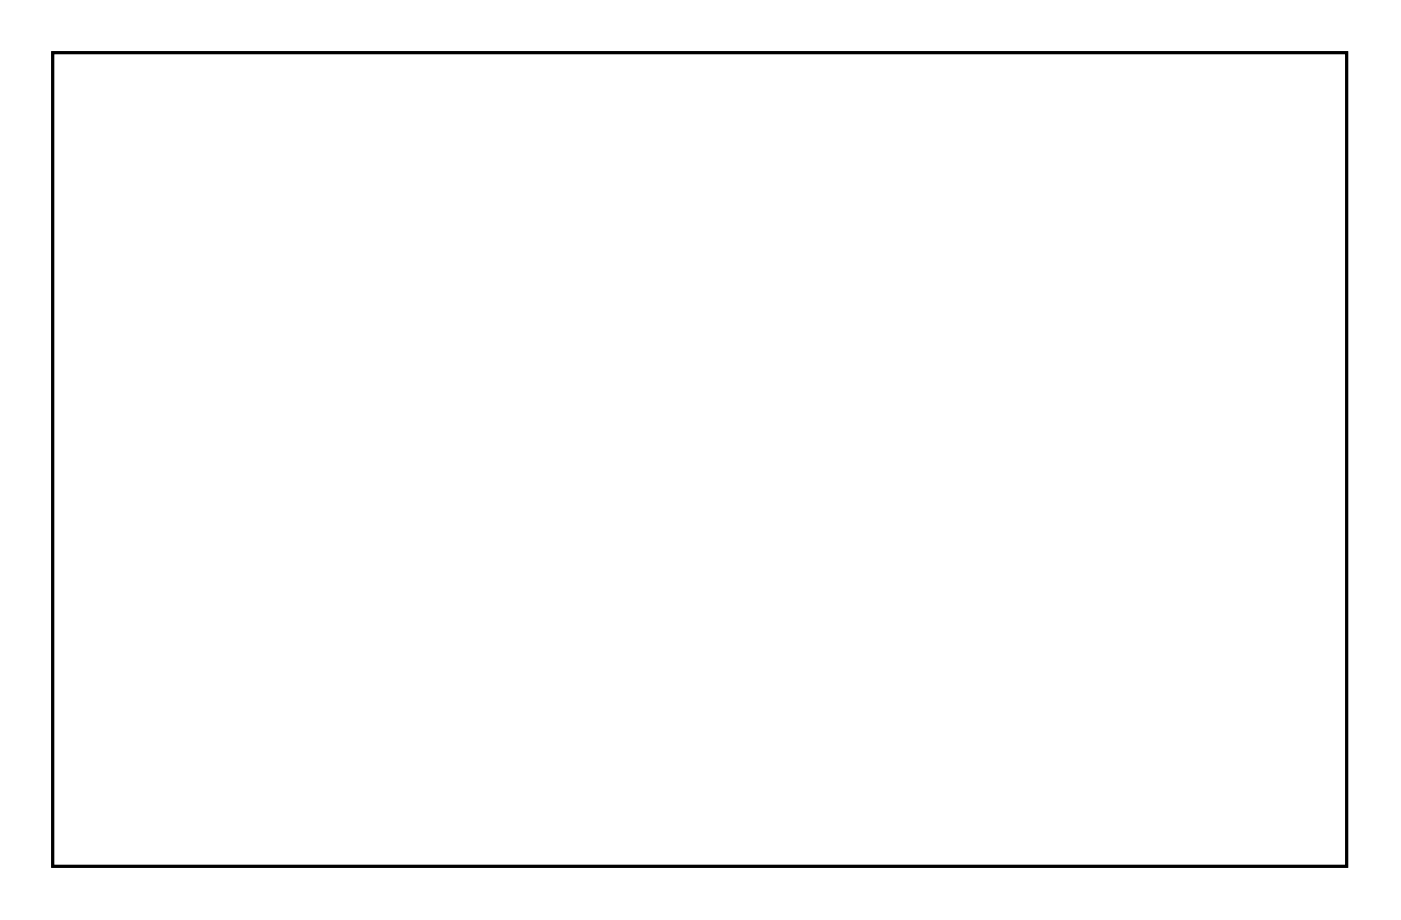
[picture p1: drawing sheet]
<svg xmlns="http://www.w3.org/2000/svg" width="97mm" height="63mm" viewBox="0 0 97 63" stroke-linecap="round" stroke-linejoin="round" font-family="sans-serif">
<path d="M3.6 3.6h89.3v56.2h-89.3z" fill="none" stroke="#000" stroke-width=".2"/>
<path d="M3.6 3.6h89.3v56.2h-89.3zM3.6 3.6v56.2h89.3v-56.2z" fill="#000"/>
<path d="M20.9 48.8h1.3v1.4h-1.3z" fill="#fff"/>
<path d="M20.9 48.8h1.3v1.4h-1.3z" fill="none" stroke="#fff" stroke-width=".76" stroke-linecap="butt"/>
<circle cx="21.5" cy="49.5" r=".7" fill="#fff"/>
<circle cx="21.5" cy="49.5" r=".7" fill="none" stroke="#fff" stroke-width=".76" stroke-linecap="butt"/>
<circle cx="21.5" cy="41.9" r=".7" fill="#fff"/>
<circle cx="21.5" cy="41.9" r=".7" fill="none" stroke="#fff" stroke-width=".76" stroke-linecap="butt"/>
<circle cx="24.1" cy="49.5" r=".7" fill="#fff"/>
<circle cx="24.1" cy="49.5" r=".7" fill="none" stroke="#fff" stroke-width=".76" stroke-linecap="butt"/>
<circle cx="26.6" cy="49.5" r=".7" fill="#fff"/>
<circle cx="26.6" cy="49.5" r=".7" fill="none" stroke="#fff" stroke-width=".76" stroke-linecap="butt"/>
<circle cx="26.6" cy="41.9" r=".7" fill="#fff"/>
<circle cx="26.6" cy="41.9" r=".7" fill="none" stroke="#fff" stroke-width=".76" stroke-linecap="butt"/>
<circle cx="29.2" cy="49.5" r=".7" fill="#fff"/>
<circle cx="29.2" cy="49.5" r=".7" fill="none" stroke="#fff" stroke-width=".76" stroke-linecap="butt"/>
<circle cx="29.2" cy="41.9" r=".7" fill="#fff"/>
<circle cx="29.2" cy="41.9" r=".7" fill="none" stroke="#fff" stroke-width=".76" stroke-linecap="butt"/>
<circle cx="8.8" cy="36.8" r=".74" fill="#fff"/>
<circle cx="8.8" cy="36.8" r=".74" fill="none" stroke="#fff" stroke-width=".76" stroke-linecap="butt"/>
<path d="M81.8 8.2h1.4v1.4h-1.4z" fill="#fff"/>
<path d="M81.8 8.2h1.4v1.4h-1.4z" fill="none" stroke="#fff" stroke-width=".76" stroke-linecap="butt"/>
<circle cx="82.5" cy="8.9" r=".7" fill="#fff"/>
<circle cx="82.5" cy="8.9" r=".7" fill="none" stroke="#fff" stroke-width=".76" stroke-linecap="butt"/>
<circle cx="82.5" cy="11.4" r=".7" fill="#fff"/>
<circle cx="82.5" cy="11.4" r=".7" fill="none" stroke="#fff" stroke-width=".76" stroke-linecap="butt"/>
<path d="M84.4 33.6h1.3v1.4h-1.3z" fill="#fff"/>
<path d="M84.4 33.6h1.3v1.4h-1.3z" fill="none" stroke="#fff" stroke-width=".76" stroke-linecap="butt"/>
<circle cx="85" cy="34.3" r=".7" fill="#fff"/>
<circle cx="85" cy="34.3" r=".7" fill="none" stroke="#fff" stroke-width=".76" stroke-linecap="butt"/>
<circle cx="85" cy="31.7" r=".7" fill="#fff"/>
<circle cx="85" cy="31.7" r=".7" fill="none" stroke="#fff" stroke-width=".76" stroke-linecap="butt"/>
<circle cx="57.1" cy="49.5" r=".64" fill="#fff"/>
<circle cx="57.1" cy="49.5" r=".64" fill="none" stroke="#fff" stroke-width=".76" stroke-linecap="butt"/>
<circle cx="57.1" cy="47" r=".64" fill="#fff"/>
<circle cx="57.1" cy="47" r=".64" fill="none" stroke="#fff" stroke-width=".76" stroke-linecap="butt"/>
<circle cx="57.1" cy="39.4" r=".64" fill="#fff"/>
<circle cx="57.1" cy="39.4" r=".64" fill="none" stroke="#fff" stroke-width=".76" stroke-linecap="butt"/>
<circle cx="57.1" cy="36.8" r=".64" fill="#fff"/>
<circle cx="57.1" cy="36.8" r=".64" fill="none" stroke="#fff" stroke-width=".76" stroke-linecap="butt"/>
<path d="M64 43.7h1.4v1.4h-1.4z" fill="#fff"/>
<path d="M64 43.7h1.4v1.4h-1.4z" fill="none" stroke="#fff" stroke-width=".76" stroke-linecap="butt"/>
<circle cx="64.7" cy="44.4" r=".7" fill="#fff"/>
<circle cx="64.7" cy="44.4" r=".7" fill="none" stroke="#fff" stroke-width=".76" stroke-linecap="butt"/>
<circle cx="64.7" cy="41.9" r=".7" fill="#fff"/>
<circle cx="64.7" cy="41.9" r=".7" fill="none" stroke="#fff" stroke-width=".76" stroke-linecap="butt"/>
<circle cx="62.2" cy="16.5" r=".64" fill="#fff"/>
<circle cx="62.2" cy="16.5" r=".64" fill="none" stroke="#fff" stroke-width=".76" stroke-linecap="butt"/>
<circle cx="64.7" cy="16.5" r=".64" fill="#fff"/>
<circle cx="64.7" cy="16.5" r=".64" fill="none" stroke="#fff" stroke-width=".76" stroke-linecap="butt"/>
<circle cx="36.8" cy="36.8" r=".64" fill="#fff"/>
<circle cx="36.8" cy="36.8" r=".64" fill="none" stroke="#fff" stroke-width=".76" stroke-linecap="butt"/>
<circle cx="34.2" cy="36.8" r=".64" fill="#fff"/>
<circle cx="34.2" cy="36.8" r=".64" fill="none" stroke="#fff" stroke-width=".76" stroke-linecap="butt"/>
<circle cx="72.3" cy="16.5" r=".7" fill="#fff"/>
<circle cx="72.3" cy="16.5" r=".7" fill="none" stroke="#fff" stroke-width=".76" stroke-linecap="butt"/>
<circle cx="72.3" cy="14" r=".7" fill="#fff"/>
<circle cx="72.3" cy="14" r=".7" fill="none" stroke="#fff" stroke-width=".76" stroke-linecap="butt"/>
<circle cx="72.3" cy="11.4" r=".7" fill="#fff"/>
<circle cx="72.3" cy="11.4" r=".7" fill="none" stroke="#fff" stroke-width=".76" stroke-linecap="butt"/>
<circle cx="59.6" cy="26.7" r=".7" fill="#fff"/>
<circle cx="59.6" cy="26.7" r=".7" fill="none" stroke="#fff" stroke-width=".76" stroke-linecap="butt"/>
<circle cx="59.6" cy="24.1" r=".7" fill="#fff"/>
<circle cx="59.6" cy="24.1" r=".7" fill="none" stroke="#fff" stroke-width=".76" stroke-linecap="butt"/>
<circle cx="59.6" cy="21.6" r=".7" fill="#fff"/>
<circle cx="59.6" cy="21.6" r=".7" fill="none" stroke="#fff" stroke-width=".76" stroke-linecap="butt"/>
<circle cx="77.4" cy="41.9" r=".7" fill="#fff"/>
<circle cx="77.4" cy="41.9" r=".7" fill="none" stroke="#fff" stroke-width=".76" stroke-linecap="butt"/>
<circle cx="77.4" cy="39.4" r=".7" fill="#fff"/>
<circle cx="77.4" cy="39.4" r=".7" fill="none" stroke="#fff" stroke-width=".76" stroke-linecap="butt"/>
<circle cx="77.4" cy="36.8" r=".7" fill="#fff"/>
<circle cx="77.4" cy="36.8" r=".7" fill="none" stroke="#fff" stroke-width=".76" stroke-linecap="butt"/>
<path d="M51.2 48.8h1.6v1.5h-1.6z" fill="#fff"/>
<path d="M51.2 48.8h1.6v1.5h-1.6z" fill="none" stroke="#fff" stroke-width=".76" stroke-linecap="butt"/>
<circle cx="52" cy="49.5" r=".79" fill="#fff"/>
<circle cx="52" cy="49.5" r=".79" fill="none" stroke="#fff" stroke-width=".76" stroke-linecap="butt"/>
<circle cx="52" cy="42" r=".79" fill="#fff"/>
<circle cx="52" cy="42" r=".79" fill="none" stroke="#fff" stroke-width=".76" stroke-linecap="butt"/>
<path d="M46.2 48.8h1.5v1.5h-1.5z" fill="#fff"/>
<path d="M46.2 48.8h1.5v1.5h-1.5z" fill="none" stroke="#fff" stroke-width=".76" stroke-linecap="butt"/>
<circle cx="46.9" cy="49.5" r=".79" fill="#fff"/>
<circle cx="46.9" cy="49.5" r=".79" fill="none" stroke="#fff" stroke-width=".76" stroke-linecap="butt"/>
<circle cx="46.9" cy="42" r=".79" fill="#fff"/>
<circle cx="46.9" cy="42" r=".79" fill="none" stroke="#fff" stroke-width=".76" stroke-linecap="butt"/>
<path d="M20.8 8.1h1.5v1.6h-1.5z" fill="#fff"/>
<path d="M20.8 8.1h1.5v1.6h-1.5z" fill="none" stroke="#fff" stroke-width=".76" stroke-linecap="butt"/>
<circle cx="21.5" cy="8.9" r=".79" fill="#fff"/>
<circle cx="21.5" cy="8.9" r=".79" fill="none" stroke="#fff" stroke-width=".76" stroke-linecap="butt"/>
<circle cx="24.1" cy="8.9" r=".79" fill="#fff"/>
<circle cx="24.1" cy="8.9" r=".79" fill="none" stroke="#fff" stroke-width=".76" stroke-linecap="butt"/>
<circle cx="26.6" cy="8.9" r=".79" fill="#fff"/>
<circle cx="26.6" cy="8.9" r=".79" fill="none" stroke="#fff" stroke-width=".76" stroke-linecap="butt"/>
<circle cx="8.8" cy="11.4" r=".74" fill="#fff"/>
<circle cx="8.8" cy="11.4" r=".74" fill="none" stroke="#fff" stroke-width=".76" stroke-linecap="butt"/>
<circle cx="8.8" cy="14" r=".74" fill="#fff"/>
<circle cx="8.8" cy="14" r=".74" fill="none" stroke="#fff" stroke-width=".76" stroke-linecap="butt"/>
<circle cx="8.8" cy="16.5" r=".74" fill="#fff"/>
<circle cx="8.8" cy="16.5" r=".74" fill="none" stroke="#fff" stroke-width=".76" stroke-linecap="butt"/>
<circle cx="8.8" cy="19" r=".74" fill="#fff"/>
<circle cx="8.8" cy="19" r=".74" fill="none" stroke="#fff" stroke-width=".76" stroke-linecap="butt"/>
<circle cx="8.8" cy="21.6" r=".74" fill="#fff"/>
<circle cx="8.8" cy="21.6" r=".74" fill="none" stroke="#fff" stroke-width=".76" stroke-linecap="butt"/>
<circle cx="8.8" cy="24.1" r=".74" fill="#fff"/>
<circle cx="8.8" cy="24.1" r=".74" fill="none" stroke="#fff" stroke-width=".76" stroke-linecap="butt"/>
<circle cx="8.8" cy="26.7" r=".74" fill="#fff"/>
<circle cx="8.8" cy="26.7" r=".74" fill="none" stroke="#fff" stroke-width=".76" stroke-linecap="butt"/>
<circle cx="8.8" cy="29.2" r=".74" fill="#fff"/>
<circle cx="8.8" cy="29.2" r=".74" fill="none" stroke="#fff" stroke-width=".76" stroke-linecap="butt"/>
<circle cx="21.5" cy="21.6" r=".7" fill="#fff"/>
<circle cx="21.5" cy="21.6" r=".7" fill="none" stroke="#fff" stroke-width=".76" stroke-linecap="butt"/>
<circle cx="21.5" cy="31.7" r=".7" fill="#fff"/>
<circle cx="21.5" cy="31.7" r=".7" fill="none" stroke="#fff" stroke-width=".76" stroke-linecap="butt"/>
<circle cx="52" cy="26.7" r=".7" fill="#fff"/>
<circle cx="52" cy="26.7" r=".7" fill="none" stroke="#fff" stroke-width=".76" stroke-linecap="butt"/>
<circle cx="52" cy="36.8" r=".7" fill="#fff"/>
<circle cx="52" cy="36.8" r=".7" fill="none" stroke="#fff" stroke-width=".76" stroke-linecap="butt"/>
<circle cx="46.9" cy="26.7" r=".7" fill="#fff"/>
<circle cx="46.9" cy="26.7" r=".7" fill="none" stroke="#fff" stroke-width=".76" stroke-linecap="butt"/>
<circle cx="46.9" cy="36.8" r=".7" fill="#fff"/>
<circle cx="46.9" cy="36.8" r=".7" fill="none" stroke="#fff" stroke-width=".76" stroke-linecap="butt"/>
<circle cx="82.5" cy="26.7" r=".7" fill="#fff"/>
<circle cx="82.5" cy="26.7" r=".7" fill="none" stroke="#fff" stroke-width=".76" stroke-linecap="butt"/>
<circle cx="82.5" cy="16.5" r=".7" fill="#fff"/>
<circle cx="82.5" cy="16.5" r=".7" fill="none" stroke="#fff" stroke-width=".76" stroke-linecap="butt"/>
<circle cx="39.3" cy="44.4" r=".7" fill="#fff"/>
<circle cx="39.3" cy="44.4" r=".7" fill="none" stroke="#fff" stroke-width=".76" stroke-linecap="butt"/>
<circle cx="39.3" cy="54.6" r=".7" fill="#fff"/>
<circle cx="39.3" cy="54.6" r=".7" fill="none" stroke="#fff" stroke-width=".76" stroke-linecap="butt"/>
<circle cx="16.5" cy="54.6" r=".7" fill="#fff"/>
<circle cx="16.5" cy="54.6" r=".7" fill="none" stroke="#fff" stroke-width=".76" stroke-linecap="butt"/>
<circle cx="26.6" cy="54.6" r=".7" fill="#fff"/>
<circle cx="26.6" cy="54.6" r=".7" fill="none" stroke="#fff" stroke-width=".76" stroke-linecap="butt"/>
<circle cx="11.4" cy="54.6" r=".7" fill="#fff"/>
<circle cx="11.4" cy="54.6" r=".7" fill="none" stroke="#fff" stroke-width=".76" stroke-linecap="butt"/>
<circle cx="11.4" cy="44.4" r=".7" fill="#fff"/>
<circle cx="11.4" cy="44.4" r=".7" fill="none" stroke="#fff" stroke-width=".76" stroke-linecap="butt"/>
<circle cx="34.2" cy="8.9" r=".7" fill="#fff"/>
<circle cx="34.2" cy="8.9" r=".7" fill="none" stroke="#fff" stroke-width=".76" stroke-linecap="butt"/>
<circle cx="34.2" cy="19" r=".7" fill="#fff"/>
<circle cx="34.2" cy="19" r=".7" fill="none" stroke="#fff" stroke-width=".76" stroke-linecap="butt"/>
<circle cx="54.6" cy="19" r=".7" fill="#fff"/>
<circle cx="54.6" cy="19" r=".7" fill="none" stroke="#fff" stroke-width=".76" stroke-linecap="butt"/>
<circle cx="44.4" cy="19" r=".7" fill="#fff"/>
<circle cx="44.4" cy="19" r=".7" fill="none" stroke="#fff" stroke-width=".76" stroke-linecap="butt"/>
<circle cx="16.5" cy="21.6" r=".7" fill="#fff"/>
<circle cx="16.5" cy="21.6" r=".7" fill="none" stroke="#fff" stroke-width=".76" stroke-linecap="butt"/>
<circle cx="16.5" cy="31.7" r=".7" fill="#fff"/>
<circle cx="16.5" cy="31.7" r=".7" fill="none" stroke="#fff" stroke-width=".76" stroke-linecap="butt"/>
<circle cx="44.4" cy="14" r=".7" fill="#fff"/>
<circle cx="44.4" cy="14" r=".7" fill="none" stroke="#fff" stroke-width=".76" stroke-linecap="butt"/>
<circle cx="54.6" cy="14" r=".7" fill="#fff"/>
<circle cx="54.6" cy="14" r=".7" fill="none" stroke="#fff" stroke-width=".76" stroke-linecap="butt"/>
<circle cx="69.8" cy="24.1" r=".7" fill="#fff"/>
<circle cx="69.8" cy="24.1" r=".7" fill="none" stroke="#fff" stroke-width=".76" stroke-linecap="butt"/>
<circle cx="69.8" cy="34.3" r=".7" fill="#fff"/>
<circle cx="69.8" cy="34.3" r=".7" fill="none" stroke="#fff" stroke-width=".76" stroke-linecap="butt"/>
<circle cx="64.7" cy="24.1" r=".7" fill="#fff"/>
<circle cx="64.7" cy="24.1" r=".7" fill="none" stroke="#fff" stroke-width=".76" stroke-linecap="butt"/>
<circle cx="64.7" cy="34.3" r=".7" fill="#fff"/>
<circle cx="64.7" cy="34.3" r=".7" fill="none" stroke="#fff" stroke-width=".76" stroke-linecap="butt"/>
<circle cx="74.9" cy="21.6" r=".7" fill="#fff"/>
<circle cx="74.9" cy="21.6" r=".7" fill="none" stroke="#fff" stroke-width=".76" stroke-linecap="butt"/>
<circle cx="74.9" cy="31.7" r=".7" fill="#fff"/>
<circle cx="74.9" cy="31.7" r=".7" fill="none" stroke="#fff" stroke-width=".76" stroke-linecap="butt"/>
<circle cx="72.3" cy="41.9" r=".7" fill="#fff"/>
<circle cx="72.3" cy="41.9" r=".7" fill="none" stroke="#fff" stroke-width=".76" stroke-linecap="butt"/>
<circle cx="72.3" cy="52.1" r=".7" fill="#fff"/>
<circle cx="72.3" cy="52.1" r=".7" fill="none" stroke="#fff" stroke-width=".76" stroke-linecap="butt"/>
<circle cx="87.6" cy="16.5" r=".7" fill="#fff"/>
<circle cx="87.6" cy="16.5" r=".7" fill="none" stroke="#fff" stroke-width=".76" stroke-linecap="butt"/>
<circle cx="87.6" cy="26.7" r=".7" fill="#fff"/>
<circle cx="87.6" cy="26.7" r=".7" fill="none" stroke="#fff" stroke-width=".76" stroke-linecap="butt"/>
<circle cx="31.7" cy="26.7" r=".7" fill="#fff"/>
<circle cx="31.7" cy="26.7" r=".7" fill="none" stroke="#fff" stroke-width=".76" stroke-linecap="butt"/>
<circle cx="41.9" cy="26.7" r=".7" fill="#fff"/>
<circle cx="41.9" cy="26.7" r=".7" fill="none" stroke="#fff" stroke-width=".76" stroke-linecap="butt"/>
<circle cx="79.6" cy="47.1" r=".48" fill="#fff"/>
<circle cx="79.6" cy="47.1" r=".48" fill="none" stroke="#fff" stroke-width=".25"/>
<circle cx="79.6" cy="46.1" r=".48" fill="#fff"/>
<circle cx="79.6" cy="46.1" r=".48" fill="none" stroke="#fff" stroke-width=".25"/>
<circle cx="79.6" cy="46.6" r=".48" fill="#fff"/>
<circle cx="79.6" cy="46.6" r=".48" fill="none" stroke="#fff" stroke-width=".25"/>
<path d="M79.2 45.7a.63 .63 0 0 1 .7-.2 .63 .63 0 0 1 .4 .6v1a.62 .62 0 0 1-.7 .6 .62 .62 0 0 1-.6-.6v-1z" fill-rule="evenodd" fill="#fff"/>
<path d="M79.2 45.7a.63 .63 0 0 1 .7-.2 .63 .63 0 0 1 .4 .6v1a.62 .62 0 0 1-.7 .6 .62 .62 0 0 1-.6-.6v-1z" fill="none" stroke="#fff" stroke-width=".76" stroke-linecap="butt"/>
<circle cx="85.5" cy="54.6" r=".48" fill="#fff"/>
<circle cx="85.5" cy="54.6" r=".48" fill="none" stroke="#fff" stroke-width=".25"/>
<circle cx="84.6" cy="54.6" r=".48" fill="#fff"/>
<circle cx="84.6" cy="54.6" r=".48" fill="none" stroke="#fff" stroke-width=".25"/>
<circle cx="85" cy="54.6" r=".48" fill="#fff"/>
<circle cx="85" cy="54.6" r=".48" fill="none" stroke="#fff" stroke-width=".25"/>
<path d="M84.1 54.2a2.01 2.01 0 0 1 1.7-.2 .63 .63 0 0 1 .4 .7 .63 .63 0 0 1-.6 .5h-1.1a.63 .63 0 0 1-.5-.4 .63 .63 0 0 1 .1-.6z" fill-rule="evenodd" fill="#fff"/>
<path d="M84.1 54.2a2.01 2.01 0 0 1 1.7-.2 .63 .63 0 0 1 .4 .7 .63 .63 0 0 1-.6 .5h-1.1a.63 .63 0 0 1-.5-.4 .63 .63 0 0 1 .1-.6z" fill="none" stroke="#fff" stroke-width=".76" stroke-linecap="butt"/>
<circle cx="88.8" cy="54.5" r=".85" fill="#fff"/>
<circle cx="88.8" cy="54.5" r=".85" fill="none" stroke="#fff" stroke-width=".25"/>
<circle cx="81.3" cy="54.5" r=".85" fill="#fff"/>
<circle cx="81.3" cy="54.5" r=".85" fill="none" stroke="#fff" stroke-width=".25"/>
<circle cx="85" cy="48" r="1" fill="#fff"/>
<circle cx="85" cy="48" r="1" fill="none" stroke="#fff" stroke-width=".25"/>
</svg>
